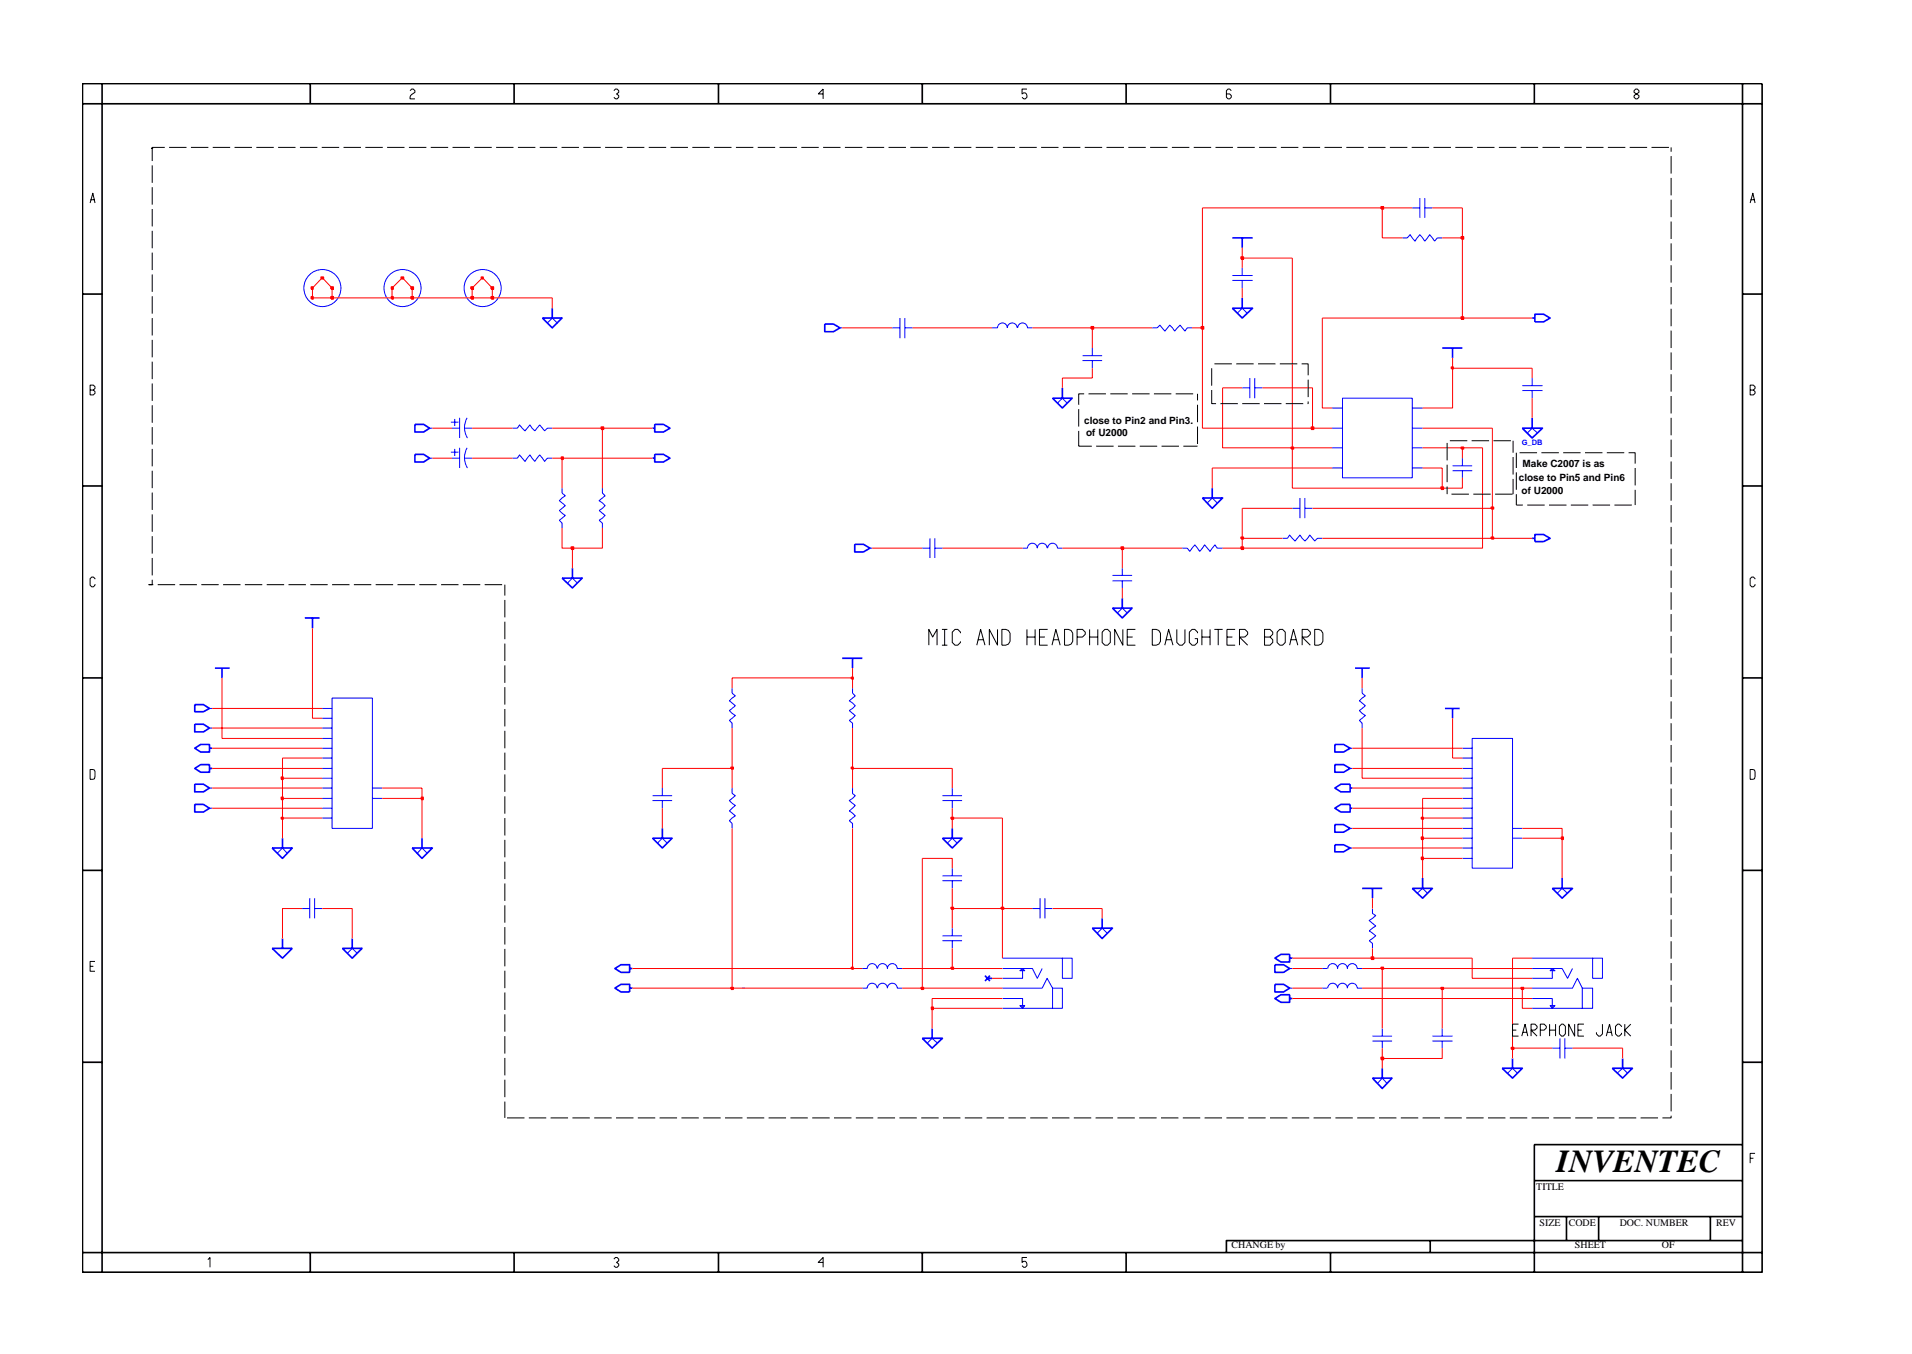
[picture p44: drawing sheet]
<svg xmlns="http://www.w3.org/2000/svg" width="297mm" height="210mm" viewBox="0 0 297 210" stroke-linecap="round" stroke-linejoin="round" font-family="sans-serif">
<defs><g id="words">
<text font-size="5" x="241.8" y="182">INVENTEC</text>
<g font-size="1.6">
<text x="168.4" y="65.8">close to Pin2 and Pin3.</text>
<text x="168.7" y="67.8">of U2000</text>
<text x="236" y="74.7">close to Pin5 and Pin6</text>
<text x="236.4" y="76.6">of U2000</text>
<text x="236.5" y="72.6">Make C2007 is as</text>
<text x="238.7" y="184.8">TITLE</text>
<text x="239.2" y="190.4">SIZE</text>
<text x="243.7" y="190.4">CODE</text>
<text x="251.6" y="190.4">DOC. NUMBER</text>
<text x="266.6" y="190.4">REV</text>
<text x="191.3" y="193.9">CHANGE by</text>
<text x="244.7" y="193.9">SHEET</text>
<text x="258.2" y="193.9">OF</text>
</g>
<text font-size="1.2" fill="#00f" x="236.4" y="69.1">G_DB</text>
</g></defs>
<g fill="none" stroke="#00f" stroke-width=".16">
<path d="M219.4 32.3h1.2M220.6 30.8v3M221.3 32.3h1.2M221.3 30.8v3M130.5 50.9h.3M138.6 50.9h1.2M139.8 49.4v3.1M140.6 50.9h1.2M140.6 49.4v3.1M154.1 50.9h.9a.76 .76 0 0 1 .7-.7 .76 .76 0 0 1 .8 .7 .76 .76 0 0 1 .8-.7 .76 .76 0 0 1 .7 .7M158.1 50.9a.76 .76 0 0 1 .8-.7 .76 .76 0 0 1 .7 .7h.8M168.2 55.2h3"/>
<path d="M168.2 56h3M169.7 54v1.2M169.7 56v1.2M179 50.9h.8l.4-.4 .8 .9 .7-.9 .8 .9 .8-.9 .8 .9 .3-.5h.8M191.5 42.8h3.1M191.5 43.5h3.1M192.2 48.6l.8-.7 .7 .7M193 41.6v1.2M193 43.5v1.2M194.2 58.7v3.1M194.9 58.7v3.1M236.5 59.9h3.1"/>
<path d="M238 58.7v1.2M66.7 66.5h.5M66.7 71.1h.5M70 70.2h1.2M70.2 71.1h1.2M70.6 69.7v1.1M71.4 69.5v3.2M72.2 71.1h1.1M72.6 69.5a3 3 0 0 0 0 3.2M79.6 71.1h.8l.3-.5 .9 1.1 .7-1.1 .8 1.1 .7-1.1 .8 1.1 .4-.6h.8M93.6 75.8v.8l.4 .4-.9 .8 .9 .7-.9 .8 .9 .7-.9 .8 .5 .4v.8M164.3 62.6l.7-.8 .8 .8"/>
<path d="M187.6 78.1l.7-.8 .8 .8M193 60.2h1.2M194.9 60.2h1.2M200.8 78.9h1.2M202 77.3v3.2M202.7 78.9h1.2M202.7 77.3v3.2M207 63.4h1.6M207 66.5h1.6M207 69.5h1.6M207 72.7h1.6M208.6 61.8h10.8v12.4h-10.8z"/>
<path d="M219.4 63.4h1.6M219.4 66.5h1.6M219.4 69.5h1.6M219.4 72.7h1.6M225.7 72.3h3M225.7 73.1h3M227.2 71.1v1.2M227.2 73.1v1.1M236.5 60.6h3.1M237.3 67.3l.7-.8 .9 .8M238 60.6v1.2M88.2 90.5l.7-.7 .8 .7"/>
<path d="M135.2 85.1h.3M143.3 85.1h1.2M144.5 83.6v3M145.2 85.1h1.2M145.2 83.6v3M158.9 85.1h.7a.76 .76 0 0 1 .8-.7 .76 .76 0 0 1 .7 .7 .76 .76 0 0 1 .8-.7 .76 .76 0 0 1 .8 .7M162.8 85.1a.76 .76 0 0 1 .7-.7 .76 .76 0 0 1 .8 .7h.7M172.8 89.4h3.1M172.8 90.2h3.1M173.6 95.2l.8-.8 .7 .8M174.4 88.3v1.1M174.4 90.2v1.1"/>
<path d="M183.7 85.1h.7l.5 .5 .7-1 .8 1 .7-1 .9 1 .8-1 .3 .5h.8M199.2 83.6h.8l.3-.5 .9 .9 .8-.9 .7 .9 .8-.9 .7 .9 .5-.4h.7M32.5 110h.5M132.4 106.9v.7l.5 .5-1 .7 1 .8-1 .7 1 .8-1 .8 .5 .4v.8M209.7 116.2h.4M209.7 119.3h.4M211.6 106.9v.7l.5 .5-.9 .7 .9 .8-.9 .7 .9 .8-.9 .8 .4 .4v.8M227.2 117.7h1.5M227.2 116.2h1.5M227.2 119.3h1.5M228.7 114.7h6.3v20.1h-6.3zM32.5 122.4h.5"/>
<path d="M32.5 125.5h.5M43 132.5l.9-.8 .7 .8M48.1 139.5v3.1M48.9 139.5v3.1M64.8 132.5l.8-.8 .8 .8M101.4 123.6h3M101.4 124.3h3M102.1 130.9l.8-.7 .8 .7M102.9 122.4v1.2M102.9 124.3v1.2M113.7 122.4v.8l.5 .4-.9 .7 .9 .8-.9 .8 .9 .8-.9 .8 .4 .4v.7M132.4 122.4v.8l.5 .4-1 .7 1 .8-1 .8 1 .8-1 .8 .5 .4v.7"/>
<path d="M146.4 123.6h3.1M146.4 124.3h3.1M147.2 130.9l.7-.7 .8 .7M147.9 122.4v1.2M147.9 124.3v1.2M161.6 139.5v3.1M162.3 139.5v3.1M209.7 128.6h.4M209.7 131.7h.4M220.2 138.7l.8-.7 .8 .7M227.2 120.8h1.5M227.2 124h1.5"/>
<path d="M227.2 122.4h1.5M227.2 127h1.5M227.2 125.5h1.5M227.2 130.2h1.5M227.2 128.6h1.5M227.2 133.3h1.5M227.2 131.7h1.5M235 130.2h1.5M235 128.6h1.5M241.9 138.7l.8-.7 .8 .7M46.9 141.1h1.2M48.9 141.1h1.2"/>
<path d="M54 148l.7-.7 .8 .7M115.3 153.4h.4M115.3 150.4h.4M134 150.4h.7a.76 .76 0 0 1 .8-.8 .76 .76 0 0 1 .8 .8M134 153.4h.7a.76 .76 0 0 1 .8-.7 .76 .76 0 0 1 .8 .7M136.3 150.4a.76 .76 0 0 1 .8-.8 .76 .76 0 0 1 .8 .8 .76 .76 0 0 1 .7-.8 .76 .76 0 0 1 .8 .8h.8M136.3 153.4a.76 .76 0 0 1 .8-.7 .76 .76 0 0 1 .8 .7 .76 .76 0 0 1 .7-.7 .76 .76 0 0 1 .8 .7h.8M146.4 145.3h3.1M146.4 146.1h3.1M147.9 144.1v1.2M147.9 146.1v1.2M155.7 153.4h6.2l.8-1.5 .8 1.5"/>
<path d="M155.7 155.1h3.2v1.5M155.7 150.4h4.7l.7 1.5 .8-1.5M155.7 148.8h9.3M155.7 156.6h7.8M158.9 150.4v1.5h-3.2M160.4 141.1h1.2M162.3 141.1h1.2M163.5 153.4h1.5v3.2h-1.5zM165 148.8h1.6v3.1h-1.6zM200.3 150.4h.5M205.4 153.4h.8M205.4 150.4h.8"/>
<path d="M206.3 153.4a.76 .76 0 0 1 .7-.7 .76 .76 0 0 1 .8 .7 .76 .76 0 0 1 .8-.7 .76 .76 0 0 1 .7 .7 .76 .76 0 0 1 .8-.7 .76 .76 0 0 1 .7 .7h.8M206.3 150.4a.76 .76 0 0 1 .7-.8 .76 .76 0 0 1 .8 .8 .76 .76 0 0 1 .8-.8 .76 .76 0 0 1 .7 .8 .76 .76 0 0 1 .8-.8 .76 .76 0 0 1 .7 .8h.8M213.2 141.1v.7l.5 .4-1 .7 1 .9-1 .8 1 .7-1 .8 .5 .4v.8M214.7 159.7v1.2M224.1 159.7v1.2M144 162l.8-.8 .9 .8M213.2 160.9h3.1M213.2 161.7h3.1M214 168.3l.7-.9 .8 .9M214.7 161.7v1.1M222.5 160.9h3.2M222.5 161.7h3.2"/>
<path d="M224.1 161.7v1.1M234.2 166.7l.8-.8 .7 .8M251.2 166.7l.9-.8 .7 .8"/>
<circle cx="50.1" cy="44.7" r="2.88"/>
<circle cx="62.5" cy="44.7" r="2.88"/>
<circle cx="75" cy="44.7" r="2.88"/>
</g>
<g fill="none" stroke="#00f" stroke-width=".25">
<path d="M191.5 36.9h3.1M193 36.9v1.6M128.1 50.3h1.4l1 .6-1 .6h-1.4zM191.5 47.9h3.1l-1.6 1.5zM193 46.3v1.6M224.1 54h3.1M225.7 54v1.6M64.5 70.6h1.3l.9 .5-.9 .6h-1.3zM64.5 65.9h1.3l.9 .6-.9 .6h-1.3zM163.5 61.8h3.1l-1.6 1.6zM165 60.2v1.6M186.8 77.3h3.1l-1.6 1.6z"/>
<path d="M188.3 75.8v1.5M236.5 66.5h3.1l-1.6 1.5zM238 64.9v1.6M47.4 96h2.2M48.5 96v1.6M87.3 89.8h3.2l-1.6 1.5zM88.9 88.3v1.5M132.8 84.5h1.3l1.1 .6-1.1 .6h-1.3zM172.8 94.4h3.1l-1.5 1.6zM174.4 92.9v1.5M30.3 119.3l.9-.6h1.3v1.2h-1.3zM30.3 116.2l.9-.6h1.3v1.2h-1.3z"/>
<path d="M30.3 109.4h1.3l.9 .6-.9 .5h-1.3zM32.5 119.3h.5M32.5 116.2h.5M33.4 103.7h2.3M34.5 103.7v1.6M207.4 118.7h1.3l1 .6-1 .6h-1.3zM207.4 115.6h1.3l1 .6-1 .6h-1.3zM210.5 103.7h2.3M211.6 103.7v1.6M224.5 110h2.3M225.7 110v1.5M30.3 124.9h1.3l.9 .6-.9 .6h-1.3z"/>
<path d="M30.3 121.8h1.3l.9 .6-.9 .6h-1.3zM42.3 131.7h3.1l-1.5 1.6zM43.9 130.2v1.5M64 131.7h3.2l-1.6 1.6zM65.6 130.2v1.5M101.4 130.2h3l-1.5 1.5zM102.9 128.6v1.6M146.4 130.2h3.1l-1.6 1.5zM147.9 128.6v1.6M207.4 125.5l.9-.6h1.4v1.2h-1.4zM207.4 131.2h1.3l1 .5-1 .6h-1.3zM207.4 128h1.3l1 .6-1 .6h-1.3z"/>
<path d="M207.4 122.4l.9-.6h1.4v1.2h-1.4zM209.7 125.5h.4M209.7 122.4h.4M211.6 138h3.1M213.2 138v1.5M219.4 138h3.1l-1.5 1.5zM221 136.3v1.7M241.2 138h3.1l-1.6 1.5zM242.7 136.3v1.7M42.3 147.3h3.1l-1.5 1.5zM43.9 145.7v1.6M53.2 147.3h3l-1.5 1.5z"/>
<path d="M54.7 145.7v1.6M95.5 153.4l1-.5h1.3v1.1h-1.3zM95.5 150.4l1-.6h1.3v1.2h-1.3zM97.8 153.4h.4M97.8 150.4h.4M144.8 159.7v1.5M153 151.5l.8 .8M153.4 151.9h.7M153.8 151.5l-.8 .8M198.1 149.8h1.3l.9 .6-.9 .6h-1.3zM198.1 155.1l.9-.6h1.3v1.1h-1.3zM198.1 148.8l.9-.6h1.3v1.2h-1.3z"/>
<path d="M200.3 155.1h.5M200.3 148.8h.5M143.3 161.2h3.1l-1.6 1.6zM213.2 167.4h3.1l-1.6 1.6zM214.7 165.9v1.5M233.4 165.9h3.1l-1.5 1.5zM235 164.4v1.5M250.5 165.9h3.1l-1.5 1.5zM252.1 164.4v1.5"/>
</g>
<path d="M158.4 150.7l.5-.3 .3 .3z" fill="#3c3cc8"/>
<path d="M158.4 150.7l.5-.3 .3 .3z" fill="none" stroke="#00f" stroke-width=".16"/>
<path d="M158.4 156.2h.8l-.3 .4z" fill="#3c3cc8"/>
<g fill="none" stroke="#00f" stroke-width=".16">
<path d="M85 50.2l.8-.8 .8 .8M87.3 75.8v.8l.5 .4-.9 .8 .9 .7-.9 .8 .9 .7-.9 .8 .4 .4v.8M113.7 106.9v.7l.5 .5-.9 .7 .9 .8-.9 .7 .9 .8-.9 .8 .4 .4v.8M146.4 136h3.1M146.4 136.8h3.1M147.9 134.8v1.2M147.9 136.8v1.2M158.4 156.2h.8l-.3 .4zM170.5 144.9l.7-.8 .8 .8M238 153.4h6.3l.8-1.5 .7 1.5M238 155.1h3.2v1.5M238 150.4h4.7l.8 1.5 .8-1.5"/>
<path d="M238 148.8h9.4M238 156.6h7.8M241.2 150.4v1.5h-3.2M245.8 153.4h1.6v3.2h-1.6zM247.4 148.8h1.5v3.1h-1.5zM241.2 162.8h1.1M242.3 161.2v3.2M243.1 162.8h1.2M243.1 161.2v3.2"/>
</g>
<path d="M84.3 49.4h3l-1.5 1.5zM85.8 47.9v1.5M130.8 102.2h3.2M132.4 102.2v1.5M169.7 144.1h3.1l-1.6 1.6zM171.2 142.6v1.5" fill="none" stroke="#00f" stroke-width=".25"/>
<path d="M240.8 150.7l.4-.3 .4 .3z" fill="#3c3cc8"/>
<path d="M240.8 150.7l.4-.3 .4 .3z" fill="none" stroke="#00f" stroke-width=".16"/>
<path d="M240.8 156.2h.8l-.4 .4z" fill="#3c3cc8"/>
<g fill="none" stroke="#00f" stroke-width=".16">
<path d="M217.9 36.9h.7l.5-.5 .7 1.1 .8-1.1 .7 1.1 .8-1.1 .8 1.1 .4-.6h.8M70 65.6h1.2M70.2 66.5h1.2M70.6 65.1v1.1M71.4 64.9v3.1M72.2 66.5h1.1M72.6 64.9a3 3 0 0 0 0 3.1M79.6 66.5h.8l.3-.5 .9 .9 .7-.9 .8 .9 .7-.9 .8 .9 .4-.4h.8M32.5 113.1h.5M50.1 111.5h1.5M50.1 110h1.5M50.1 114.7h1.5"/>
<path d="M50.1 113.1h1.5M50.1 117.7h1.5M50.1 116.2h1.5M50.1 119.3h1.5M51.6 108.4h6.3v20.2h-6.3zM50.1 120.8h1.5M50.1 124h1.5M50.1 122.4h1.5M50.1 127h1.5M50.1 125.5h1.5M57.9 124h1.5M57.9 122.4h1.5"/>
<path d="M200.3 153.4h.5M240.8 156.2h.8l-.4 .4z"/>
</g>
<path d="M238 49.4h.4M238.4 48.8h1.4l1 .6-1 .6h-1.4zM101.4 66.5h.3M101.4 71.1h.3M101.7 65.9h1.4l1 .6-1 .6h-1.4zM101.7 70.6h1.4l1 .5-1 .6h-1.4zM238 83.6h.4M238.4 83h1.4l1 .6-1 .5h-1.4zM30.3 112.5h1.3l.9 .6-.9 .6h-1.3zM198.1 152.9h1.3l.9 .5-.9 .6h-1.3z" fill="none" stroke="#00f" stroke-width=".25"/>
<path d="M214.7 164.4v1.5" fill="none" stroke="#f00" stroke-width=".16"/>
<path d="M214.6 164.2h.3v.3h-.3z" fill-rule="evenodd" fill="#8e2323"/>
<path d="M214.6 164.2h.3v.3h-.3z" fill="none" stroke="#f00" stroke-width=".25"/>
<path d="M214.7 162.8v1.6h9.4v-1.6M235 162.8v1.6M252.1 162.8v1.6" fill="none" stroke="#f00" stroke-width=".16"/>
<path d="M234.8 162.7h.3v.2h-.3z" fill-rule="evenodd" fill="#8e2323"/>
<path d="M234.8 162.7h.3v.2h-.3z" fill="none" stroke="#f00" stroke-width=".25"/>
<path d="M144.8 156.6v3.1M214.7 150.4v9.3M224.1 153.4v6.3M235 148.8v14h6.2M244.3 162.8h7.8" fill="none" stroke="#f00" stroke-width=".16"/>
<path d="M144.7 156.4h.3v.3h-.3z" fill-rule="evenodd" fill="#8e2323"/>
<path d="M144.7 156.4h.3v.3h-.3z" fill="none" stroke="#f00" stroke-width=".25"/>
<path d="M98.2 153.4h15.5M155.7 155.1h-10.9v1.5h10.9M200.8 155.1h37.2M236.5 153.4v3.2h1.5" fill="none" stroke="#f00" stroke-width=".16"/>
<path d="M113.6 153.4h.3v.2h-.3z" fill-rule="evenodd" fill="#8e2323"/>
<path d="M113.6 153.4h.3v.2h-.3z" fill="none" stroke="#f00" stroke-width=".25"/>
<path d="M113.7 128.6v24.8h20.3M140.2 153.4h3.1" fill="none" stroke="#f00" stroke-width=".16"/>
<path d="M143.1 153.4h.4v.2h-.4z" fill-rule="evenodd" fill="#8e2323"/>
<path d="M143.1 153.4h.4v.2h-.4z" fill="none" stroke="#f00" stroke-width=".25"/>
<path d="M143.3 133.3v20.1h12.4M200.8 153.4h4.6M211.6 153.4h12.5" fill="none" stroke="#f00" stroke-width=".16"/>
<path d="M223.9 153.4h.3v.2h-.3z" fill-rule="evenodd" fill="#8e2323"/>
<path d="M223.9 153.4h.3v.2h-.3z" fill="none" stroke="#f00" stroke-width=".25"/>
<path d="M224.1 153.4h12.4" fill="none" stroke="#f00" stroke-width=".16"/>
<path d="M236.3 153.4h.4v.2h-.4z" fill-rule="evenodd" fill="#8e2323"/>
<path d="M236.3 153.4h.4v.2h-.4z" fill="none" stroke="#f00" stroke-width=".25"/>
<path d="M98.2 150.4h34.2M154.1 151.9h1.6M228.7 148.8v3.1h9.3M236.5 153.4h1.5" fill="none" stroke="#f00" stroke-width=".16"/>
<path d="M132.3 150.2h.2v.3h-.2z" fill-rule="evenodd" fill="#8e2323"/>
<path d="M132.3 150.2h.2v.3h-.2z" fill="none" stroke="#f00" stroke-width=".25"/>
<path d="M132.4 128.6v21.8h1.6M140.2 150.4h7.7" fill="none" stroke="#f00" stroke-width=".16"/>
<path d="M147.8 150.2h.3v.3h-.3z" fill-rule="evenodd" fill="#8e2323"/>
<path d="M147.8 150.2h.3v.3h-.3z" fill="none" stroke="#f00" stroke-width=".25"/>
<path d="M147.9 147.3v3.1h7.8M200.8 150.4h4.6M211.6 150.4h3.1" fill="none" stroke="#f00" stroke-width=".16"/>
<path d="M214.6 150.2h.3v.3h-.3z" fill-rule="evenodd" fill="#8e2323"/>
<path d="M214.6 150.2h.3v.3h-.3z" fill="none" stroke="#f00" stroke-width=".25"/>
<path d="M155.7 141.1v7.7M200.8 148.8h12.4M214.7 150.4h23.3" fill="none" stroke="#f00" stroke-width=".16"/>
<path d="M213 148.6h.4v.4h-.4z" fill-rule="evenodd" fill="#8e2323"/>
<path d="M213 148.6h.4v.4h-.4z" fill="none" stroke="#f00" stroke-width=".25"/>
<path d="M46.9 141.1h-3v4.6M50.1 141.1h4.6v4.6M147.9 141.1v3M171.2 141.1v1.5M213.2 147.3v1.5h15.5M235 148.8h3" fill="none" stroke="#f00" stroke-width=".16"/>
<path d="M147.8 140.9h.3v.3h-.3z" fill-rule="evenodd" fill="#8e2323"/>
<path d="M147.8 140.9h.3v.3h-.3z" fill="none" stroke="#f00" stroke-width=".25"/>
<path d="M147.9 138v3.1h7.8" fill="none" stroke="#f00" stroke-width=".16"/>
<path d="M155.6 140.9h.3v.3h-.3z" fill-rule="evenodd" fill="#8e2323"/>
<path d="M155.6 140.9h.3v.3h-.3z" fill="none" stroke="#f00" stroke-width=".25"/>
<path d="M143.3 133.3h4.6v1.5M155.7 127v14.1h4.7M213.2 139.5v1.6M221 133.3v3M242.7 130.2v6.1M163.5 141.1h7.7" fill="none" stroke="#f00" stroke-width=".16"/>
<path d="M220.8 133.1h.3v.4h-.3z" fill-rule="evenodd" fill="#8e2323"/>
<path d="M220.8 133.1h.3v.4h-.3z" fill="none" stroke="#f00" stroke-width=".25"/>
<path d="M43.9 127v3.2M65.6 124v6.2M210.1 131.7h17.1M221 130.2v3.1h6.2" fill="none" stroke="#f00" stroke-width=".16"/>
<path d="M220.8 130h.3v.3h-.3z" fill-rule="evenodd" fill="#8e2323"/>
<path d="M220.8 130h.3v.3h-.3z" fill="none" stroke="#f00" stroke-width=".25"/>
<path d="M221 127v3.2h6.2M236.5 130.2h6.2" fill="none" stroke="#f00" stroke-width=".16"/>
<path d="M242.6 130h.3v.3h-.3z" fill-rule="evenodd" fill="#8e2323"/>
<path d="M242.6 130h.3v.3h-.3z" fill="none" stroke="#f00" stroke-width=".25"/>
<path d="M102.9 125.5v3.1M147.9 127v1.6M210.1 128.6h17.1M236.5 128.6h6.2v1.6" fill="none" stroke="#f00" stroke-width=".16"/>
<path d="M43.7 126.9h.3v.3h-.3z" fill-rule="evenodd" fill="#8e2323"/>
<path d="M43.7 126.9h.3v.3h-.3z" fill="none" stroke="#f00" stroke-width=".25"/>
<path d="M43.9 124v3h6.2" fill="none" stroke="#f00" stroke-width=".16"/>
<path d="M147.8 126.9h.3v.3h-.3z" fill-rule="evenodd" fill="#8e2323"/>
<path d="M147.8 126.9h.3v.3h-.3z" fill="none" stroke="#f00" stroke-width=".25"/>
<path d="M147.9 125.5v1.5h7.8" fill="none" stroke="#f00" stroke-width=".16"/>
<path d="M220.8 126.9h.3v.3h-.3z" fill-rule="evenodd" fill="#8e2323"/>
<path d="M220.8 126.9h.3v.3h-.3z" fill="none" stroke="#f00" stroke-width=".25"/>
<path d="M33 125.5h17.1M210.1 125.5h17.1M221 124v3h6.2" fill="none" stroke="#f00" stroke-width=".16"/>
<path d="M43.7 123.8h.3v.3h-.3z" fill-rule="evenodd" fill="#8e2323"/>
<path d="M43.7 123.8h.3v.3h-.3z" fill="none" stroke="#f00" stroke-width=".25"/>
<path d="M43.9 120.8v3.2h6.2M59.4 124h6.2" fill="none" stroke="#f00" stroke-width=".16"/>
<path d="M65.5 123.8h.2v.3h-.2z" fill-rule="evenodd" fill="#8e2323"/>
<path d="M65.5 123.8h.2v.3h-.2z" fill="none" stroke="#f00" stroke-width=".25"/>
<path d="M102.9 119.3v3.1M113.7 119.3v3.1M132.4 119.3v3.1M147.9 119.3v3.1M33 122.4h17.1M59.4 122.4h6.2v1.6M210.1 122.4h17.1M221 124h6.2" fill="none" stroke="#f00" stroke-width=".16"/>
<path d="M43.7 120.7h.3v.3h-.3z" fill-rule="evenodd" fill="#8e2323"/>
<path d="M43.7 120.7h.3v.3h-.3z" fill="none" stroke="#f00" stroke-width=".25"/>
<path d="M33 119.3h17.1M43.9 117.7v3.1h6.2M102.9 119.3h10.8M211.6 113.1v7.7h15.6" fill="none" stroke="#f00" stroke-width=".16"/>
<path d="M113.6 119.2h.3v.2h-.3z" fill-rule="evenodd" fill="#8e2323"/>
<path d="M113.6 119.2h.3v.2h-.3z" fill="none" stroke="#f00" stroke-width=".25"/>
<path d="M113.7 113.1v6.2" fill="none" stroke="#f00" stroke-width=".16"/>
<path d="M132.3 119.2h.2v.2h-.2z" fill-rule="evenodd" fill="#8e2323"/>
<path d="M132.3 119.2h.2v.2h-.2z" fill="none" stroke="#f00" stroke-width=".25"/>
<path d="M48.5 97.6v13.9h1.6M33 116.2h17.1M33 113.1h17.1M33 110h17.1M34.5 105.3v9.4h15.6M43.9 117.7h6.2M113.7 106.9v-1.6h18.7v1.6M132.4 113.1v6.2h15.5M210.1 119.3h17.1M210.1 116.2h17.1M211.6 105.3v1.6M225.7 111.5v6.2h1.5" fill="none" stroke="#f00" stroke-width=".16"/>
<path d="M132.3 105.2h.2v.2h-.2z" fill-rule="evenodd" fill="#8e2323"/>
<path d="M132.3 105.2h.2v.2h-.2z" fill="none" stroke="#f00" stroke-width=".25"/>
<path d="M87.3 82v3.1h1.6v3.2M174.4 85.1v3.2M174.4 91.3v1.6M132.4 103.7v1.6" fill="none" stroke="#f00" stroke-width=".16"/>
<path d="M88.8 84.9h.3v.4h-.3z" fill-rule="evenodd" fill="#8e2323"/>
<path d="M88.8 84.9h.3v.4h-.3z" fill="none" stroke="#f00" stroke-width=".25"/>
<path d="M93.6 82v3.1h-4.7M135.5 85.1h7.8M146.4 85.1h12.5M165 85.1h9.4" fill="none" stroke="#f00" stroke-width=".16"/>
<path d="M174.2 84.9h.3v.4h-.3z" fill-rule="evenodd" fill="#8e2323"/>
<path d="M174.2 84.9h.3v.4h-.3z" fill="none" stroke="#f00" stroke-width=".25"/>
<path d="M174.4 85.1h9.3M189.9 85.1h3.1" fill="none" stroke="#f00" stroke-width=".16"/>
<path d="M192.8 84.9h.4v.4h-.4z" fill-rule="evenodd" fill="#8e2323"/>
<path d="M192.8 84.9h.4v.4h-.4z" fill="none" stroke="#f00" stroke-width=".25"/>
<path d="M230.3 69.5v15.6h-37.3v-1.5" fill="none" stroke="#f00" stroke-width=".16"/>
<path d="M192.8 83.4h.4v.3h-.4z" fill-rule="evenodd" fill="#8e2323"/>
<path d="M192.8 83.4h.4v.3h-.4z" fill="none" stroke="#f00" stroke-width=".25"/>
<path d="M193 78.9v4.7h6.2M205.4 83.6h26.4" fill="none" stroke="#f00" stroke-width=".16"/>
<path d="M231.7 83.4h.3v.3h-.3z" fill-rule="evenodd" fill="#8e2323"/>
<path d="M231.7 83.4h.3v.3h-.3z" fill="none" stroke="#f00" stroke-width=".25"/>
<path d="M193 78.9h7.8M203.9 78.9h27.9v4.7h6.2" fill="none" stroke="#f00" stroke-width=".16"/>
<path d="M231.7 78.8h.3v.2h-.3z" fill-rule="evenodd" fill="#8e2323"/>
<path d="M231.7 78.8h.3v.2h-.3z" fill="none" stroke="#f00" stroke-width=".25"/>
<path d="M87.3 71.1v4.7M93.6 66.5v9.3M188.3 72.7v3.1M200.8 69.5v6.3h23.3M231.8 66.5v12.4" fill="none" stroke="#f00" stroke-width=".16"/>
<path d="M223.9 75.6h.3v.4h-.3z" fill-rule="evenodd" fill="#8e2323"/>
<path d="M223.9 75.6h.3v.4h-.3z" fill="none" stroke="#f00" stroke-width=".25"/>
<path d="M67.2 71.1h3M73.3 71.1h6.3M85.8 71.1h1.5M188.3 72.7h18.7M221 72.7h3.1v3.1h3.1v-1.6" fill="none" stroke="#f00" stroke-width=".16"/>
<path d="M87.2 71h.3v.3h-.3z" fill-rule="evenodd" fill="#8e2323"/>
<path d="M87.2 71h.3v.3h-.3z" fill="none" stroke="#f00" stroke-width=".25"/>
<path d="M87.3 71.1h14.1M189.9 60.2v9.3h10.9M227.2 69.5v1.6" fill="none" stroke="#f00" stroke-width=".16"/>
<path d="M200.6 69.5h.3v.2h-.3z" fill-rule="evenodd" fill="#8e2323"/>
<path d="M200.6 69.5h.3v.2h-.3z" fill="none" stroke="#f00" stroke-width=".25"/>
<path d="M200.8 40.1v29.4h6.2M221 69.5h6.2" fill="none" stroke="#f00" stroke-width=".16"/>
<path d="M227 69.5h.4v.2h-.4z" fill-rule="evenodd" fill="#8e2323"/>
<path d="M227 69.5h.4v.2h-.4z" fill="none" stroke="#f00" stroke-width=".25"/>
<path d="M67.2 66.5h3M73.3 66.5h6.3M85.8 66.5h7.8M227.2 69.5h3.1" fill="none" stroke="#f00" stroke-width=".16"/>
<path d="M93.4 66.3h.4v.4h-.4z" fill-rule="evenodd" fill="#8e2323"/>
<path d="M93.4 66.3h.4v.4h-.4z" fill="none" stroke="#f00" stroke-width=".25"/>
<path d="M186.8 50.9v15.6h17.1M93.6 66.5h7.8" fill="none" stroke="#f00" stroke-width=".16"/>
<path d="M203.7 66.3h.4v.4h-.4z" fill-rule="evenodd" fill="#8e2323"/>
<path d="M203.7 66.3h.4v.4h-.4z" fill="none" stroke="#f00" stroke-width=".25"/>
<path d="M169.7 57.2v1.5h-4.7v1.5M205.4 49.4v14h1.6M225.7 57.2v6.2h-4.7M238 57.2v1.5M189.9 60.2h3.1M196.1 60.2h7.8v6.3h3.1M221 66.5h10.8M238 61.8v3.1" fill="none" stroke="#f00" stroke-width=".16"/>
<path d="M225.5 57h.2v.3h-.2z" fill-rule="evenodd" fill="#8e2323"/>
<path d="M225.5 57h.2v.3h-.2z" fill="none" stroke="#f00" stroke-width=".25"/>
<path d="M130.8 50.9h7.8M141.8 50.9h12.3M160.4 50.9h9.3v3.1M225.7 55.6v1.6h12.3" fill="none" stroke="#f00" stroke-width=".16"/>
<path d="M169.5 50.7h.4v.4h-.4z" fill-rule="evenodd" fill="#8e2323"/>
<path d="M169.5 50.7h.4v.4h-.4z" fill="none" stroke="#f00" stroke-width=".25"/>
<path d="M169.7 50.9h9.3M185.2 50.9h1.6" fill="none" stroke="#f00" stroke-width=".16"/>
<path d="M186.6 50.7h.4v.4h-.4z" fill-rule="evenodd" fill="#8e2323"/>
<path d="M186.6 50.7h.4v.4h-.4z" fill="none" stroke="#f00" stroke-width=".25"/>
<path d="M186.8 32.3v18.6M205.4 49.4h21.8" fill="none" stroke="#f00" stroke-width=".16"/>
<path d="M227 49.2h.4v.4h-.4z" fill-rule="evenodd" fill="#8e2323"/>
<path d="M227 49.2h.4v.4h-.4z" fill="none" stroke="#f00" stroke-width=".25"/>
<path d="M227.2 36.9v12.5h10.8M85.8 46.3v1.6" fill="none" stroke="#f00" stroke-width=".16"/>
<path d="M48.4 46.1h.2v.3h-.2z" fill-rule="evenodd" fill="#8e2323"/>
<path d="M48.4 46.1h.2v.3h-.2z" fill="none" stroke="#f00" stroke-width=".25"/>
<path d="M48.5 44.7v1.6h3.1" fill="none" stroke="#f00" stroke-width=".16"/>
<path d="M51.4 46.1h.4v.3h-.4z" fill-rule="evenodd" fill="#8e2323"/>
<path d="M51.4 46.1h.4v.3h-.4z" fill="none" stroke="#f00" stroke-width=".25"/>
<path d="M51.6 44.7v1.6h9.3" fill="none" stroke="#f00" stroke-width=".16"/>
<path d="M60.8 46.1h.3v.3h-.3z" fill-rule="evenodd" fill="#8e2323"/>
<path d="M60.8 46.1h.3v.3h-.3z" fill="none" stroke="#f00" stroke-width=".25"/>
<path d="M60.9 44.7v1.6h3.1" fill="none" stroke="#f00" stroke-width=".16"/>
<path d="M63.9 46.1h.3v.3h-.3z" fill-rule="evenodd" fill="#8e2323"/>
<path d="M63.9 46.1h.3v.3h-.3z" fill="none" stroke="#f00" stroke-width=".25"/>
<path d="M64 44.7v1.6h9.3" fill="none" stroke="#f00" stroke-width=".16"/>
<path d="M73.2 46.1h.3v.3h-.3z" fill-rule="evenodd" fill="#8e2323"/>
<path d="M73.2 46.1h.3v.3h-.3z" fill="none" stroke="#f00" stroke-width=".25"/>
<path d="M73.3 44.7v1.6h3.2" fill="none" stroke="#f00" stroke-width=".16"/>
<path d="M76.3 46.1h.4v.3h-.4z" fill-rule="evenodd" fill="#8e2323"/>
<path d="M76.3 46.1h.4v.3h-.4z" fill="none" stroke="#f00" stroke-width=".25"/>
<path d="M76.5 44.7v1.6h9.3M193 44.7v1.6" fill="none" stroke="#f00" stroke-width=".16"/>
<path d="M48.4 44.6h.2v.3h-.2z" fill-rule="evenodd" fill="#8e2323"/>
<path d="M48.4 44.6h.2v.3h-.2z" fill="none" stroke="#f00" stroke-width=".25"/>
<path d="M51.4 44.6h.4v.3h-.4z" fill-rule="evenodd" fill="#8e2323"/>
<path d="M51.4 44.6h.4v.3h-.4z" fill="none" stroke="#f00" stroke-width=".25"/>
<path d="M60.8 44.6h.3v.3h-.3z" fill-rule="evenodd" fill="#8e2323"/>
<path d="M60.8 44.6h.3v.3h-.3z" fill="none" stroke="#f00" stroke-width=".25"/>
<path d="M63.9 44.6h.3v.3h-.3z" fill-rule="evenodd" fill="#8e2323"/>
<path d="M63.9 44.6h.3v.3h-.3z" fill="none" stroke="#f00" stroke-width=".25"/>
<path d="M73.2 44.6h.3v.3h-.3z" fill-rule="evenodd" fill="#8e2323"/>
<path d="M73.2 44.6h.3v.3h-.3z" fill="none" stroke="#f00" stroke-width=".25"/>
<path d="M76.3 44.6h.4v.3h-.4z" fill-rule="evenodd" fill="#8e2323"/>
<path d="M76.3 44.6h.4v.3h-.4z" fill="none" stroke="#f00" stroke-width=".25"/>
<path d="M49.9 43h.3v.3h-.3z" fill-rule="evenodd" fill="#8e2323"/>
<path d="M49.9 43h.3v.3h-.3z" fill="none" stroke="#f00" stroke-width=".25"/>
<path d="M62.3 43h.4v.3h-.4z" fill-rule="evenodd" fill="#8e2323"/>
<path d="M62.3 43h.4v.3h-.4z" fill="none" stroke="#f00" stroke-width=".25"/>
<path d="M74.8 43h.2v.3h-.2z" fill-rule="evenodd" fill="#8e2323"/>
<path d="M74.8 43h.2v.3h-.2z" fill="none" stroke="#f00" stroke-width=".25"/>
<path d="M193 40.1v1.5" fill="none" stroke="#f00" stroke-width=".16"/>
<path d="M192.8 39.9h.4v.3h-.4z" fill-rule="evenodd" fill="#8e2323"/>
<path d="M192.8 39.9h.4v.3h-.4z" fill="none" stroke="#f00" stroke-width=".25"/>
<path d="M193 38.5v1.6h7.8M214.7 32.3v4.6h3.2M224.1 36.9h3.1" fill="none" stroke="#f00" stroke-width=".16"/>
<path d="M227 36.8h.4v.3h-.4z" fill-rule="evenodd" fill="#8e2323"/>
<path d="M227 36.8h.4v.3h-.4z" fill="none" stroke="#f00" stroke-width=".25"/>
<path d="M186.8 32.3h27.9M227.2 32.3v4.6" fill="none" stroke="#f00" stroke-width=".16"/>
<path d="M214.6 32.1h.3v.4h-.3z" fill-rule="evenodd" fill="#8e2323"/>
<path d="M214.6 32.1h.3v.4h-.3z" fill="none" stroke="#f00" stroke-width=".25"/>
<path d="M214.7 32.3h4.7M222.5 32.3h4.7M48.5 44.7l1.6-1.6 1.5 1.6M60.9 44.7l1.6-1.6 1.5 1.6M73.3 44.7l1.7-1.6 1.5 1.6" fill="none" stroke="#f00" stroke-width=".16"/>
<g fill="none" stroke="#000" stroke-width=".25">
<path d="M12.8 13h261v184.6h-261zM12.8 16.1h261M15.9 13v184.6M48.2 13v3.1M79.9 13v3.1M111.6 13v3.1M143.3 13v3.1M174.9 13v3.1M206.7 13v3.1M238.4 13v3.1M270.7 13v184.6M12.8 45.7h3.1"/>
<path d="M270.7 45.7h3.1M12.8 75.5h3.1M270.7 75.5h3.1M12.8 105.3h3.1M270.7 105.3h3.1M12.8 135.2h3.1M270.7 135.2h3.1M12.8 165h3.1M270.7 165h3.1M270.7 177.7h-32.3v19.9M12.8 194.5h261M48.2 194.5v3.1"/>
<path d="M79.9 194.5v3.1M111.6 194.5v3.1M143.3 194.5v3.1M174.9 194.5v3.1M206.7 194.5v3.1M222.2 192.6v1.9M238.4 183.3h32.3M238.4 188.9h32.3M243.4 188.9v3.7M248.4 188.9v3.7M265.7 188.9v3.7M270.7 192.6h-80.2v1.9"/>
</g>
<g fill="none" stroke="#000" stroke-width=".16">
<path d="M63.7 14.1l.3-.3h.2l.3 .3v.2l-.5 .4-.3 .4v.3h.8M95.4 14.1l.2-.3h.3l.2 .3v.2l-.3 .3 .3 .2v.3l-.2 .3h-.3l-.2-.3M127.9 14.6h-.8l.8-.8v1.6M159.5 13.8h-.7v.8l.2-.2a.5 .5 0 0 1 .5 .7l-.2 .3h-.3l-.2-.3M191.3 14.1l-.3-.3h-.2l-.3 .3v1l.3 .3h.2l.3-.3v-.3l-.3-.2h-.5M253.9 14.1l.2-.3h.3l.2 .3v.2l-.7 .5v.3l.2 .3h.3l.2-.3v-.3l-.7-.5zM14 31.5l.4-1.5 .4 1.5M14.1 31h.6M23.7 23l-.1 .1 .1-.1v2M23.7 25.7v2.7M23.7 29.1v2.7M23.7 32.5v2.7"/>
<path d="M23.7 35.8v2.8M23.7 39.2v2.7M23.7 22.9h1.9M26.3 22.9h2.7M29.7 22.9h2.7M33 22.9h2.8M36.4 22.9h2.7M39.8 22.9h2.7M43.2 22.9h2.7M46.6 22.9h2.7M50 22.9h2.7M53.4 22.9h2.7"/>
<path d="M56.8 22.9h2.7M60.1 22.9h2.8M63.5 22.9h2.7M66.9 22.9h2.7M70.3 22.9h2.7M73.7 22.9h2.7M77.1 22.9h2.7M80.5 22.9h2.7M83.8 22.9h2.8M87.2 22.9h2.7M90.6 22.9h2.7M94 22.9h2.7"/>
<path d="M97.4 22.9h2.7M100.8 22.9h2.7M104.2 22.9h2.7M107.6 22.9h2.7M110.9 22.9h2.8M114.3 22.9h2.7M117.7 22.9h2.7M121.1 22.9h2.7M124.5 22.9h2.7M127.9 22.9h2.7M131.3 22.9h2.7M134.6 22.9h2.8"/>
<path d="M138 22.9h2.7M141.4 22.9h2.7M144.8 22.9h2.7M148.2 22.9h2.7M151.6 22.9h2.7M155 22.9h2.7M158.4 22.9h2.7M161.7 22.9h2.8M165.1 22.9h2.7M168.5 22.9h2.7M171.9 22.9h2.7M175.3 22.9h2.7"/>
<path d="M178.7 22.9h2.7M182.1 22.9h2.7M185.4 22.9h2.8M188.8 22.9h2.7M192.2 22.9h2.7M195.6 22.9h2.7M199 22.9h2.7M202.4 22.9h2.7M205.8 22.9h2.7M209.2 22.9h2.7M212.5 22.9h2.8M215.9 22.9h2.7"/>
<path d="M219.3 22.9h2.7M222.7 22.9h2.7M226.1 22.9h2.7M229.5 22.9h2.7M232.9 22.9h2.7M236.2 22.9h2.8M239.6 22.9h2.7M243 22.9h2.7M246.4 22.9h2.7M249.8 22.9h2.7M253.2 22.9h2.7M256.6 22.9h2.7"/>
<path d="M259.6 22.9v.7M259.6 24.2v2.8M259.6 27.6v2.7M259.6 31v2.7M259.6 34.4v2.7M259.6 37.8v2.7M271.9 31.5l.4-1.5 .4 1.5M272 31h.6M14 59.8h.5l.3 .3v.2l-.3 .3 .3 .2v.3l-.3 .2h-.5zM23.7 42.6v2.7M23.7 46v2.7M23.7 49.4v2.7"/>
<path d="M23.7 52.8v2.7M23.7 56.2v2.7M23.7 59.5v2.8M188.2 57.2v2.7M188.7 56.5h2.7M192.1 56.5h2.7M195.4 56.5h2.7M198.8 56.5h2.7M202.2 56.5h1v1.8M203.2 59v2.7M259.6 41.2v2.7M259.6 44.6v2.7"/>
<path d="M259.6 47.9v2.8M259.6 51.3v2.7M259.6 54.7v2.7M259.6 58.1v2.7M14 60.6h.5M23.7 62.9v2.7M23.7 66.3v2.7M23.7 69.7v2.7M23.7 73.1v2.7M23.7 76.5v2.7M23.7 79.9v2.7M167.6 66.9v2.4h2"/>
<path d="M167.6 63.5v2.7M168.4 61.2h-.8v1.7M169.1 61.2h2.7M170.3 69.3h2.7M172.5 61.2h2.7M173.7 69.3h2.7M175.9 61.2h2.7M177.1 69.3h2.7M179.3 61.2h2.7M180.5 69.3h2.7M182.7 61.2h2.7M183.8 69.3h2.2"/>
<path d="M186 61.2v1M186 62.9v2.7M186 66.2v2.7M188.2 60.6v2.1h.7M189.6 62.7h2.7M193 62.7h2.7M196.4 62.7h2.7M199.8 62.7h2.7M203.2 62.3v.4h-.1M224.8 68.8v2.7M224.8 72.2v2.7M224.8 75.6v1.1"/>
<path d="M225.2 68.4h2.8M225.5 76.7h2.7M228.6 68.4h2.7M228.9 76.7h2.7M232 68.4h2.7M232.3 76.7h2.7M235.1 68.4v1.9M235.1 71v2.7M235.1 74.4v2.3M235.6 76.7v1.7h1M235.6 70.3v2.4M235.6 73.3v2.8"/>
<path d="M236.1 70.3h2.7M237.3 78.4h2.7M239.5 70.3h2.7M240.7 78.4h2.7M242.9 70.3h2.7M244 78.4h2.7M246.2 70.3h2.7M247.4 78.4h2.7M249.6 70.3h2.7M250.8 78.4h2.7M253 70.3h1v1.7M254 72.7v2.7"/>
<path d="M254 76.1v2.3M259.6 61.5v2.7M259.6 64.9v2.7M259.6 68.3v2.7M259.6 71.7v2.7M259.6 75v2.8M259.6 78.4v2.7M271.9 60.6h.5l.3-.3v-.2l-.3-.3h-.5v1.5h.5l.3-.2v-.3l-.3-.2M14.8 89.9l-.3-.3h-.2l-.3 .3v1l.3 .2h.2l.3-.2v-.2M23.7 90v.8h-.6h.7M23.7 83.3v2.7M23.7 86.6v2.8"/>
<path d="M24.5 90.8h2.7M27.9 90.8h2.7M31.3 90.8h2.7M34.7 90.8h2.7M38 90.8h2.8M41.4 90.8h2.7M44.8 90.8h2.7M48.2 90.8h2.7M51.6 90.8h2.7M55 90.8h2.7M58.4 90.8h2.7M61.8 90.8h2.7"/>
<path d="M65.1 90.8h2.7M68.5 90.8h2.7M71.9 90.8h2.7M75.3 90.8h2.7M78.4 90.8v1.7M78.4 93.2v2.7M78.4 96.5v2.8M78.4 99.9v2.7M146.3 97.7h.9M146.8 97.7v2.5M149.2 98.3v-.1l-.4-.5h-.4l-.5 .5v1.6l.5 .4h.4l.4-.4v-.2M151.9 99.3h.9"/>
<path d="M155 97.7v2.5l-1.3-2.5v2.5M155.6 97.7h.6l.5 .2 .2 .4v1.3l-.2 .4-.5 .2h-.6zM159.5 97.7v2.5M159.5 98.9h1.3M160.8 97.7v2.5M161.5 98.9h.8M162.8 97.7h-1.3v2.5h1.3M163.6 99.3h.9M165.4 97.7h.6l.4 .2 .3 .4v1.3l-.3 .4-.4 .2h-.6zM167.3 98.9h.9l.4-.4v-.3l-.4-.5h-.9v2.5M169.3 98.9h1.2M169.3 97.7v2.5"/>
<path d="M170.5 97.7v2.5M171.2 98.2l.4-.5h.5l.4 .5v1.6l-.4 .4h-.5l-.4-.4zM174.4 97.7v2.5l-1.2-2.5v2.5M175.1 98.9h.9M176.4 97.7h-1.3v2.5h1.3M179 97.7h.6l.4 .2 .3 .4v1.3l-.3 .4-.4 .2h-.6zM181.1 99.3h.9M182.8 97.7v2.1l.4 .4h.5l.4-.4v-2.1M186 98.3v-.1l-.4-.5h-.4l-.4 .5v1.6l.4 .4h.4l.4-.4v-.6h-.4M186.7 98.9h1.3M186.7 97.7v2.5M188 97.7v2.5"/>
<path d="M188.7 97.7h1.2M189.3 97.7v2.5M190.6 98.9h.9M191.9 97.7h-1.3v2.5h1.3M196.5 98.9h.8l.4-.4v-.3l-.4-.5h-.8v2.5h.8l.4-.4v-.5l-.4-.4M198.4 98.2l.4-.5h.4l.5 .5v1.6l-.5 .4h-.4l-.4-.4zM200.5 99.3h.9M204.2 97.7h.6l.5 .2 .2 .4v1.3l-.2 .4-.5 .2h-.6zM259.6 81.8v2.7M259.6 85.2v2.7M259.6 88.6v2.7M259.6 92v2.7"/>
<path d="M259.6 95.4v2.7M259.6 98.7v2.8M272.7 89.9l-.3-.3h-.3l-.2 .3v1l.2 .2h.3l.3-.2v-.2M14 119.5l.7 .1 .1 .2-.1 1.1-.7 .1zM78.4 103.3v2.7M78.4 106.7v2.7M78.4 110.1v2.7M78.4 113.5v2.7M78.4 116.9v2.7M144.3 100.2v-2.5l.6 1.2 .7-1.2v2.5M146.3 100.2h.9M151.8 100.2l.5-2.5 .7 2.5"/>
<path d="M163.4 100.2l.6-2.5 .7 2.5M181 100.2l.6-2.5 .6 2.5M192.6 100.2v-2.5h.8l.4 .5v.3l-.4 .4h-.8l1.2 1.3M200.3 100.2l.6-2.5 .7 2.5M202.3 100.2v-2.5h.8l.5 .5v.3l-.5 .4h-.8l1.3 1.3M259.6 102.1v2.7M259.6 105.5v2.7M259.6 108.9v2.7M259.6 112.3v2.7M259.6 115.7v2.7M259.6 119.1v2.7M271.9 119.5l.7 .1 .1 .2-.1 1.1-.7 .1z"/>
<path d="M78.4 120.3v2.7M78.4 123.6v2.8M78.4 127v2.7M78.4 130.4v2.7M78.4 133.8v2.7M78.4 137.2v2.7M259.6 122.5v2.7M259.6 125.8v2.8M259.6 129.2v2.7M259.6 132.6v2.7M259.6 136v2.7M259.6 139.4v2.7"/>
<path d="M14 150.1h.5M14.8 149.3h-.8v1.5h.8M78.4 140.6v2.7M78.4 144v2.7M78.4 147.3v2.8M78.4 150.7v2.7M78.4 154.1v2.7M78.4 157.5v2.7M235 160h.6M235.9 159h-.9v1.9h.9M239.3 160h.6l.3-.4v-.2l-.3-.4h-.6v1.9M240.7 160h1"/>
<path d="M240.7 159v1.9M241.7 159v1.9M242.3 159.4l.3-.4h.3l.3 .4v1.2l-.3 .3h-.3l-.3-.3zM244.6 159v1.9l-.9-1.9v1.9M245.1 160h.6M246.1 159h-1v1.9h1M248.9 159v1.6l-.3 .3h-.2l-.4-.3v-.3M251.9 159.5l-.3-.5h-.3l-.3 .4v1.2l.3 .3h.3l.3-.3v-.2M252.4 159v1.9M253.4 159l-1 1 1 .9M259.6 142.8v2.7M259.6 146.2v2.7"/>
<path d="M259.6 149.5v2.8M259.6 152.9v2.7M259.6 156.3v2.7M259.6 159.7v2.7M78.4 160.9v2.7M78.4 164.3v2.7M78.4 167.7v2.7M78.4 171.1v2.5M78.8 173.6h2.7M82.2 173.6h2.7M85.5 173.6h2.8M88.9 173.6h2.7"/>
<path d="M92.3 173.6h2.7M95.7 173.6h2.7M99.1 173.6h2.7M102.5 173.6h2.7M105.9 173.6h2.7M109.2 173.6h2.8M112.6 173.6h2.7M116 173.6h2.7M119.4 173.6h2.7M122.8 173.6h2.7M126.2 173.6h2.7M129.6 173.6h2.7"/>
<path d="M133 173.6h2.7M136.3 173.6h2.8M139.7 173.6h2.7M143.1 173.6h2.7M146.5 173.6h2.7M149.9 173.6h2.7M153.3 173.6h2.7M156.7 173.6h2.7M160 173.6h2.8M163.4 173.6h2.7M166.8 173.6h2.7M170.2 173.6h2.7"/>
<path d="M173.6 173.6h2.7M177 173.6h2.7M180.4 173.6h2.7M183.8 173.6h2.7M187.1 173.6h2.8M190.5 173.6h2.7M193.9 173.6h2.7M197.3 173.6h2.7M200.7 173.6h2.7M204.1 173.6h2.7M207.5 173.6h2.7M210.8 173.6h2.8"/>
<path d="M214.2 173.6h2.7M217.6 173.6h2.7M221 173.6h2.7M224.4 173.6h2.7M227.8 173.6h2.7M231.2 173.6h2.7M234.6 173.6h2.7M236.4 160.9l.5-1.9 .4 1.9M236.6 160.3h.6M237.9 160.9v-1.9h.5l.4 .4v.2l-.4 .4h-.5l.9 .9M237.9 173.6h2.8M241.3 173.6h2.7"/>
<path d="M244.7 173.6h2.7M248.1 173.6h2.7M249.5 160.9l.5-1.9 .5 1.9M249.7 160.3h.6M251.5 173.6h2.7M254.9 173.6h2.7M259.6 173.3v.3h-1.3M259.6 163.1v2.7M259.6 166.5v2.7M259.6 169.9v2.7M271.9 179.9h.5M272.7 179.1h-.8v1.5"/>
<path d="M32.3 195.6l.3-.3v1.5M95.4 195.5l.2-.2h.3l.2 .2v.3l-.3 .2 .3 .3v.2l-.2 .3h-.3l-.2-.3M127.9 196h-.8l.8-.7v1.5M159.5 195.3h-.7v.7l.2-.1a.5 .5 0 0 1 .5 .6l-.2 .3h-.3l-.2-.3"/>
</g>
<use href="#words"/>
</svg>
